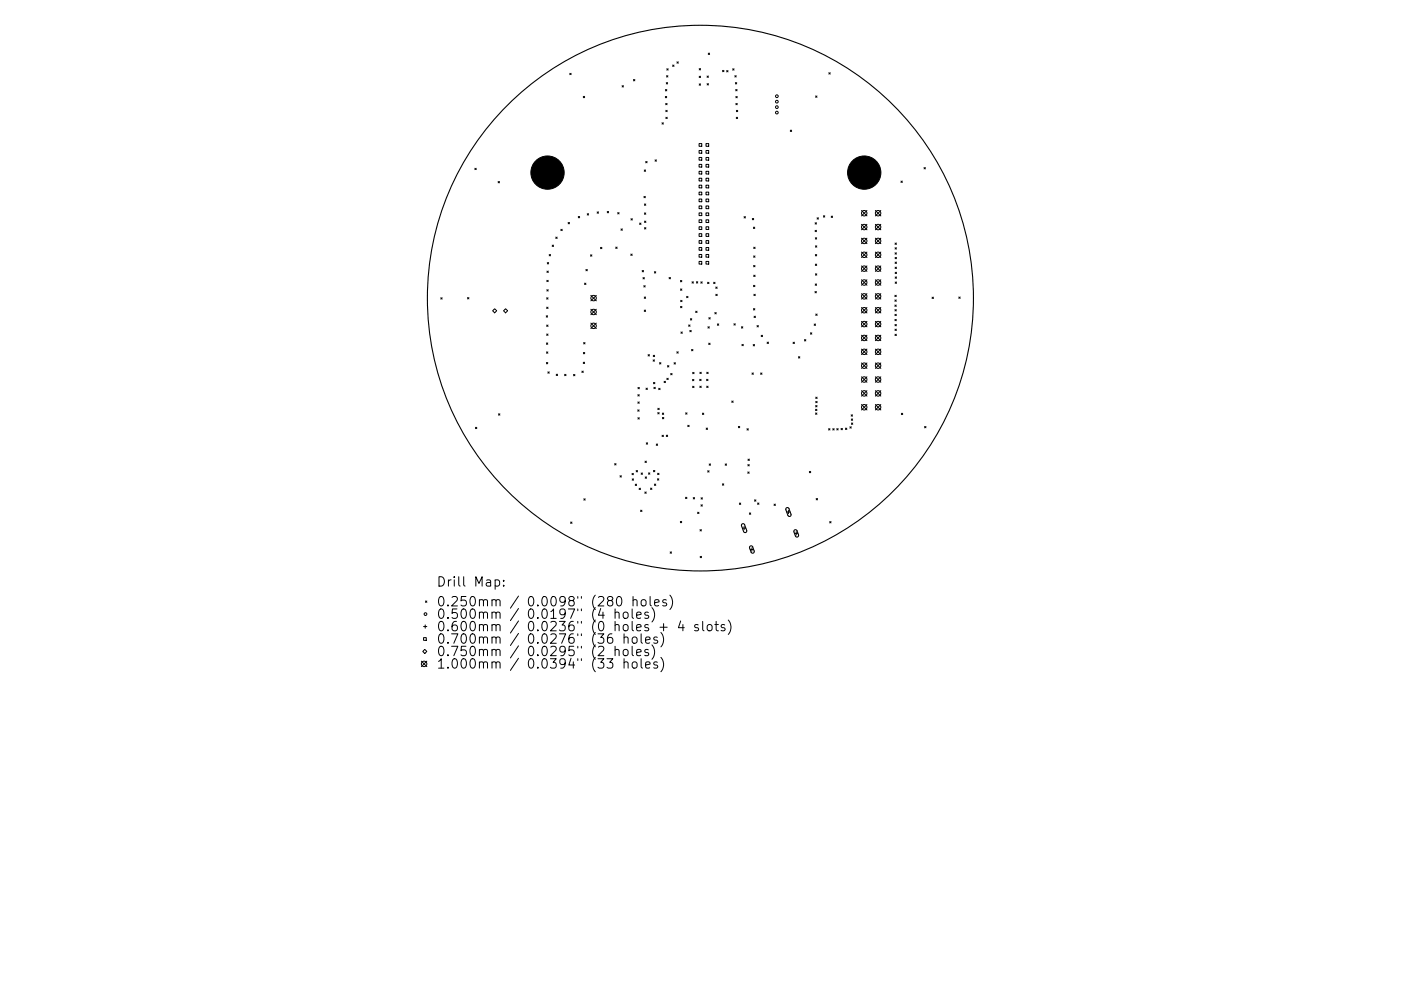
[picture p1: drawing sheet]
<svg xmlns="http://www.w3.org/2000/svg" width="297mm" height="210mm" viewBox="0 0 297 210" stroke-linecap="round" stroke-linejoin="round" font-family="sans-serif">
<defs><g id="words">
<g font-size="2.8">
<text x="92.5" y="124.5">Drill Map:</text>
<text x="92.5" y="128.7">0.250mm / 0.0098&quot; (280 holes)</text>
<text x="92.5" y="131.3">0.500mm / 0.0197&quot; (4 holes)</text>
<text x="92.5" y="133.9">0.600mm / 0.0236&quot; (0 holes + 4 slots)</text>
<text x="92.5" y="136.6">0.700mm / 0.0276&quot; (36 holes)</text>
<text x="92.5" y="139.2">0.750mm / 0.0295&quot; (2 holes)</text>
<text x="92.5" y="141.9">1.000mm / 0.0394&quot; (33 holes)</text>
</g>
</g></defs>
<g fill="#000" stroke="#000" stroke-width=".21">
<circle cx="116.1" cy="36.6" r="3.5"/>
<circle cx="183.2" cy="36.6" r="3.5"/>
</g>
<g fill="none" stroke="#000" stroke-width=".23">
<path d="M157.3 111.2l.3-.1 .3 .2 .4 1.3-.2 .4-.4-.2-.5-1.3zM159 115.9l.3-.1 .3 .2 .3 1-.2 .3-.4-.1-.4-1zM166.7 107.8l.3-.1 .3 .2 .4 1.3-.2 .3-.4-.1-.5-1.3zM168.4 112.5l.3-.1 .3 .2 .3 1-.2 .3-.4-.2-.4-.9z"/>
<circle cx="148.5" cy="63.3" r="57.9"/>
</g>
<g fill="none" stroke="#000" stroke-width=".21">
<path d="M120.8 15.6l.3 .2M121.1 15.6l-.3 .2M131.9 18.2l.3 .3M132.2 18.2l-.3 .3M134.3 16.9l.3 .3M134.6 16.9l-.3 .3M141.1 19l.3 .3M141.3 17.5l.2 .3M141.3 16.1l.3 .2M141.4 19l-.3 .3M141.4 14.6l.3 .3M141.5 17.5l-.2 .3"/>
<path d="M141.6 16.1l-.3 .2M141.7 14.6l-.3 .3M142.6 13.8l.3 .3M142.9 13.8l-.3 .3M143.5 13.1l.3 .3M143.8 13.1l-.3 .3M148.2 17.8l.3 .3M148.2 14.6l.3 .2M148.2 16.2l.3 .3M148.5 17.8l-.3 .3M148.5 14.6l-.3 .2M148.5 16.2l-.3 .3"/>
<path d="M149.9 16.1l.3 .3M149.9 17.7l.3 .3M150.2 11.3l.3 .3M150.2 16.1l-.3 .3M150.2 17.7l-.3 .3M150.5 11.3l-.3 .3M153.2 14.9l.3 .3M153.5 14.9l-.3 .3M154.1 15l.3 .3M154.4 15l-.3 .3M155.3 14.6l.3 .3M155.6 14.6l-.3 .3"/>
<path d="M155.8 16.1l.3 .2M155.9 17.5l.3 .3M156 19l.3 .3M156.1 16.1l-.3 .2M156.2 17.5l-.3 .3M156.3 19l-.3 .3M175.7 15.4l.3 .3M176 15.4l-.3 .3M100.7 35.7l.3 .3M101 35.7l-.3 .3M105.6 38.5l.3 .3M105.9 38.5l-.3 .3"/>
<path d="M123.7 20.4l.3 .3M124 20.4l-.3 .3M136.6 36.1l.3 .3M136.9 36.1l-.3 .3M136.9 34.3l.3 .2M137.2 34.3l-.3 .2M138.9 33.9l.3 .3M139.2 33.9l-.3 .3M140.4 26l.2 .3M140.6 26l-.2 .3M141.1 20.5l.3 .2M141.1 21.9l.3 .3"/>
<path d="M141.2 23.4l.3 .3M141.2 24.9l.3 .3M141.4 20.5l-.3 .2M141.4 21.9l-.3 .3M141.5 23.4l-.3 .3M141.5 24.9l-.3 .3M148.2 30.5h.6v.5h-.6zM148.2 31.9h.6v.6h-.6zM148.2 33.4h.6v.6h-.6zM148.2 34.9h.6v.6h-.6zM148.2 36.3h.6v.6h-.6zM148.2 37.8h.6v.6h-.6z"/>
<path d="M148.2 39.3h.6v.6h-.6zM149.7 30.5h.6v.5h-.6zM149.7 31.9h.6v.6h-.6zM149.7 33.4h.6v.6h-.6zM149.7 34.9h.6v.6h-.6zM149.7 36.3h.6v.6h-.6zM149.7 37.8h.6v.6h-.6zM149.7 39.3h.6v.6h-.6zM156 20.5l.3 .3M156 21.9l.3 .3M156.1 24.9l.3 .3M156.1 23.4l.3 .3"/>
<path d="M156.3 20.5l-.3 .3M156.3 21.9l-.3 .3M156.4 24.9l-.3 .3M156.4 23.4l-.3 .3M167.6 27.6l.2 .3M167.8 27.6l-.2 .3M172.9 20.4l.3 .2M173.2 20.4l-.3 .2M191 38.4l.3 .3M191.3 38.4l-.3 .3M195.9 35.6l.3 .2M196.2 35.6l-.3 .2"/>
<path d="M115.9 59.5l.3 .3M116 57.5l.3 .3M116 55.7l.3 .3M116.2 59.5l-.3 .3M116.3 57.5l-.3 .3M116.3 55.7l-.3 .3M116.4 54l.3 .3M116.7 54l-.3 .3M117.1 52l.3 .3M117.4 52l-.3 .3M117.8 50.3l.3 .3M118.1 50.3l-.3 .3"/>
<path d="M118.9 48.6l.3 .3M119.2 48.6l-.3 .3M120.5 47.2l.2 .3M120.7 47.2l-.2 .3M122.6 45.9l.3 .3M122.9 45.9l-.3 .3M124.2 57.2l.3 .3M124.5 45.3l.3 .3M124.5 57.2l-.3 .3M124.8 45.3l-.3 .3M125.2 54.1l.3 .3M125.5 54.1l-.3 .3"/>
<path d="M126.6 45l.3 .2M126.9 45l-.3 .2M127.3 52.5l.3 .3M127.6 52.5l-.3 .3M128.7 44.9l.3 .2M129 44.9l-.3 .2M130.6 52.4l.2 .3M130.8 52.4l-.2 .3M131 45.1l.3 .3M131.3 45.1l-.3 .3M131.7 48.6l.3 .3M132 48.6l-.3 .3"/>
<path d="M133.7 53.9l.3 .3M133.8 46.4l.3 .3M134 53.9l-.3 .3M134.1 46.4l-.3 .3M135.6 47.3l.3 .3M135.9 47.3l-.3 .3M136.2 57.4l.2 .3M136.3 58.9l.3 .3M136.4 57.4l-.2 .3M136.5 41.7l.3 .3M136.6 58.9l-.3 .3M136.6 43.3l.3 .3"/>
<path d="M136.6 45.2l.3 .3M136.7 46.9l.2 .3M136.7 48.3l.2 .3M136.8 41.7l-.3 .3M136.9 43.3l-.3 .3M136.9 45.2l-.3 .3M136.9 46.9l-.2 .3M136.9 48.3l-.2 .3M138.7 57.6l.3 .3M139 57.6l-.3 .3M141.9 58.9l.3 .3M142.2 58.9l-.3 .3"/>
<path d="M144.3 59.5l.3 .3M144.6 59.5l-.3 .3M146.7 59.8l.3 .3M147 59.8l-.3 .3M147.7 59.8l.2 .3M147.9 59.8l-.2 .3M148.2 40.8h.6v.5h-.6zM148.2 42.2h.6v.6h-.6zM148.2 43.7h.6v.6h-.6zM148.2 45.2h.6v.5h-.6zM148.2 46.6h.6v.6h-.6zM148.2 48.1h.6v.6h-.6z"/>
<path d="M148.2 49.6h.6v.6h-.6zM148.2 51.1h.6v.5h-.6zM148.2 52.5h.6v.6h-.6zM148.2 54h.6v.6h-.6zM148.2 55.5h.6v.5h-.6zM148.6 59.8l.3 .3M148.9 59.8l-.3 .3M149.7 40.8h.6v.5h-.6zM149.7 42.2h.6v.6h-.6zM149.7 43.7h.6v.6h-.6zM149.7 45.2h.6v.5h-.6zM149.7 46.6h.6v.6h-.6z"/>
<path d="M149.7 48.1h.6v.6h-.6zM149.7 49.6h.6v.6h-.6zM149.7 51.1h.6v.5h-.6zM149.7 52.5h.6v.6h-.6zM149.7 54h.6v.6h-.6zM149.7 55.5h.6v.5h-.6zM150 59.9l.3 .3M150.3 59.9l-.3 .3M151.3 59.9l.3 .3M151.6 59.9l-.3 .3M157.8 46l.2 .2M158 46l-.2 .2"/>
<path d="M159.5 46.3l.3 .3M159.7 48.2l.3 .3M159.8 54.3l.3 .3M159.8 56.3l.3 .3M159.8 46.3l-.3 .3M159.8 52.4l.3 .3M159.8 58.4l.3 .3M160 48.2l-.3 .3M160.1 54.3l-.3 .3M160.1 56.3l-.3 .3M160.1 52.4l-.3 .3M160.1 58.4l-.3 .3"/>
<path d="M172.8 47.3l.3 .2M172.8 48.9l.3 .3M172.9 50.4l.3 .3M172.9 54l.3 .3M172.9 56l.3 .3M172.9 52.2l.3 .2M172.9 58.1l.3 .3M173.1 48.9l-.3 .3M173.1 47.3l-.3 .2M173.2 50.4l-.3 .3M173.2 54l-.3 .3M173.2 56l-.3 .3"/>
<path d="M173.2 52.2l-.3 .2M173.2 58.1l-.3 .3M173.2 46.2l.3 .3M173.5 46.2l-.3 .3M174.6 45.8l.3 .3M174.9 45.8l-.3 .3M176.2 45.9l.3 .2M176.5 45.9l-.3 .2M182.7 44.7l1.1 1.1M182.7 47.6l1.1 1.2M182.7 50.5l1.1 1.2M182.7 53.5l1.1 1.1"/>
<path d="M182.7 56.4l1.1 1.2M182.7 59.4l1.1 1.1M183.8 44.7l-1.1 1.1M183.8 47.6l-1.1 1.2M183.8 50.5l-1.1 1.2M183.8 53.5l-1.1 1.1M183.8 56.4l-1.1 1.2M183.8 59.4l-1.1 1.1M185.6 47.6l1.2 1.2M185.6 50.5l1.2 1.2M185.6 53.5l1.2 1.1M185.6 56.4l1.2 1.2"/>
<path d="M185.6 44.7l1.2 1.1M185.6 59.4l1.2 1.1M186.8 44.7l-1.2 1.1M186.8 47.6l-1.2 1.2M186.8 50.5l-1.2 1.2M186.8 53.5l-1.2 1.1M186.8 56.4l-1.2 1.2M186.8 59.4l-1.2 1.1M189.8 51.6l.3 .3M189.8 52.6l.3 .2M189.8 53.6l.3 .3M189.8 55.6l.3 .3"/>
<path d="M189.8 54.6l.3 .3M189.8 56.7l.3 .3M189.8 57.8l.3 .2M189.8 58.8l.3 .2M189.8 59.8l.3 .3M190.1 51.6l-.3 .3M190.1 52.6l-.3 .2M190.1 53.6l-.3 .3M190.1 54.6l-.3 .3M190.1 55.6l-.3 .3M190.1 56.7l-.3 .3M190.1 57.8l-.3 .2"/>
<path d="M190.1 58.8l-.3 .2M190.1 59.8l-.3 .3M93.5 63.2l.2 .3M93.7 63.2l-.2 .3M99.1 63.1l.3 .3M99.4 63.1l-.3 .3M104.9 65.5l.4 .4-.4 .5-.5-.5zM107.2 65.5l.4 .4-.4 .5-.4-.5zM115.8 67l.3 .3M115.8 72.8l.3 .3M115.8 76.9l.3 .3M115.9 74.7l.3 .2"/>
<path d="M115.9 63.2l.3 .3M115.9 65.2l.3 .3M115.9 69l.3 .3M115.9 70.9l.3 .3M115.9 61.5l.3 .3M116.1 67l-.3 .3M116.1 72.8l-.3 .3M116.1 76.9l-.3 .3M116.2 74.7l-.3 .2M116.2 78.9l.2 .3M116.2 63.2l-.3 .3M116.2 65.2l-.3 .3"/>
<path d="M116.2 69l-.3 .3M116.2 70.9l-.3 .3M116.2 61.5l-.3 .3M116.4 78.9l-.2 .3M117.9 79.4l.3 .3M118.2 79.4l-.3 .3M119.7 79.4l.3 .3M120 79.4l-.3 .3M121.6 79.4l.3 .3M121.9 79.4l-.3 .3M123.4 78.7l.3 .3M123.7 78.7l-.3 .3"/>
<path d="M123.7 76.8l.3 .3M123.7 74.8l.3 .3M123.7 72.7l.3 .3M123.9 60.1l.3 .3M124 76.8l-.3 .3M124 74.8l-.3 .3M124 72.7l-.3 .3M124.2 60.1l-.3 .3M125.3 62.7l1.1 1.1M125.3 65.6l1.1 1.2M125.3 68.6l1.1 1.1M126.4 62.7l-1.1 1.1"/>
<path d="M126.4 65.6l-1.1 1.2M126.4 68.6l-1.1 1.1M136.5 60.6l.3 .3M136.6 63l.3 .3M136.6 65.8l.3 .3M136.8 60.6l-.3 .3M136.9 63l-.3 .3M136.9 65.8l-.3 .3M137.4 75.2l.3 .3M137.7 75.2l-.3 .3M138.5 76.4l.3 .2M138.5 75.4l.3 .3"/>
<path d="M138.8 76.4l-.3 .2M138.8 75.4l-.3 .3M139.8 76.9l.3 .3M140.1 76.9l-.3 .3M141.5 77.6l.3 .3M141.8 77.6l-.3 .3M142.2 79.2l.3 .3M142.5 79.2l-.3 .3M142.9 77l.3 .2M143.2 77l-.3 .2M143.5 74.6l.3 .3M143.8 74.6l-.3 .3"/>
<path d="M144.3 61.3l.3 .3M144.3 65l.3 .3M144.3 63.7l.3 .3M144.4 70.4l.3 .3M144.6 61.3l-.3 .3M144.6 65l-.3 .3M144.6 63.7l-.3 .3M144.7 70.4l-.3 .3M145.6 62.9l.3 .3M145.9 62.9l-.3 .3M146 68.9l.3 .3M146.3 70.1l.3 .3"/>
<path d="M146.3 68.9l-.3 .3M146.4 67.6l.3 .3M146.6 70.1l-.3 .3M146.6 74.1l.3 .3M146.7 67.6l-.3 .3M146.9 79l.3 .3M146.9 74.1l-.3 .3M147.2 79l-.3 .3M147.5 66l.3 .3M147.8 66l-.3 .3M148.4 79l.3 .3M148.7 79l-.3 .3"/>
<path d="M149.8 79l.3 .3M150.1 69.3l.3 .3M150.1 79l-.3 .3M150.3 72.8l.3 .3M150.3 67.4l.3 .3M150.4 69.3l-.3 .3M150.6 72.8l-.3 .3M150.6 67.4l-.3 .3M151.6 66.3l.3 .3M151.8 60.9l.2 .3M151.8 62.4l.3 .3M151.9 66.3l-.3 .3"/>
<path d="M152 60.9l-.2 .3M152.1 62.4l-.3 .3M152.1 68.7l.3 .3M152.4 68.7l-.3 .3M155.6 68.7l.3 .3M155.9 68.7l-.3 .3M157.2 69.3l.3 .3M157.3 73.1l.3 .3M157.5 69.3l-.3 .3M157.6 73.1l-.3 .3M159.4 79.1l.3 .3M159.7 73.1l.3 .3"/>
<path d="M159.7 79.1l-.3 .3M159.7 65.5l.3 .3M159.8 60.5l.2 .3M159.8 62.4l.3 .3M159.9 67.1l.3 .3M160 73.1l-.3 .3M160 65.5l-.3 .3M160 60.5l-.2 .3M160.1 62.4l-.3 .3M160.2 67.1l-.3 .3M160.5 69.1l.3 .3M160.8 69.1l-.3 .3"/>
<path d="M161.3 79.1l.3 .3M161.4 71.1l.3 .3M161.6 79.1l-.3 .3M161.7 71.1l-.3 .3M162.6 72.6l.3 .3M162.9 72.6l-.3 .3M168.1 72.6l.3 .3M168.4 72.6l-.3 .3M169.3 75.7l.3 .3M169.6 75.7l-.3 .3M170.6 72.1l.3 .2M170.9 72.1l-.3 .2"/>
<path d="M171.8 70.6l.3 .3M172.1 70.6l-.3 .3M172.6 68.7l.3 .3M172.8 61.8l.3 .3M172.8 60.2l.3 .3M172.9 68.7l-.3 .3M173 66.6l.2 .3M173.1 61.8l-.3 .3M173.1 60.2l-.3 .3M173.2 66.6l-.2 .3M182.7 68.2l1.1 1.1M182.7 62.3l1.1 1.2"/>
<path d="M182.7 65.2l1.1 1.2M182.7 71.1l1.1 1.2M182.7 74.1l1.1 1.1M182.7 77l1.1 1.2M182.7 79.9l1.1 1.2M183.8 65.2l-1.1 1.2M183.8 79.9l-1.1 1.2M183.8 77l-1.1 1.2M183.8 62.3l-1.1 1.2M183.8 68.2l-1.1 1.1M183.8 71.1l-1.1 1.2M183.8 74.1l-1.1 1.1"/>
<path d="M185.6 71.1l1.2 1.2M185.6 62.3l1.2 1.2M185.6 65.2l1.2 1.2M185.6 68.2l1.2 1.1M185.6 74.1l1.2 1.1M185.6 77l1.2 1.2M185.6 79.9l1.2 1.2M186.8 62.3l-1.2 1.2M186.8 77l-1.2 1.2M186.8 74.1l-1.2 1.1M186.8 65.2l-1.2 1.2M186.8 68.2l-1.2 1.1"/>
<path d="M186.8 71.1l-1.2 1.2M186.8 79.9l-1.2 1.2M189.7 62.6l.3 .3M189.7 63.6l.3 .3M189.7 64.7l.3 .3M189.7 65.7l.3 .3M189.7 66.7l.3 .3M189.7 67.8l.3 .2M189.8 70.9l.2 .3M189.8 68.8l.2 .3M189.8 69.8l.2 .3M190 62.6l-.3 .3"/>
<path d="M190 63.6l-.3 .3M190 64.7l-.3 .3M190 65.7l-.3 .3M190 66.7l-.3 .3M190 67.8l-.3 .2M190 68.8l-.2 .3M190 69.8l-.2 .3M190 70.9l-.2 .3M197.6 63l.3 .3M197.9 63l-.3 .3M203.3 63l.3 .3M203.6 63l-.3 .3"/>
<path d="M100.8 90.7l.3 .2M101.1 90.7l-.3 .2M105.7 87.8l.3 .3M106 87.8l-.3 .3M130.3 98.4l.3 .3M130.6 98.4l-.3 .3M134.9 99.8l.3 .3M135.2 99.8l-.3 .3M135.2 87l.3 .2M135.2 83.7l.3 .3M135.2 85.3l.3 .3M135.3 88.6l.2 .3"/>
<path d="M135.3 82.2l.3 .3M135.5 87l-.3 .2M135.5 83.7l-.3 .3M135.5 85.3l-.3 .3M135.5 88.6l-.2 .3M135.6 82.2l-.3 .3M136.8 97.8l.2 .3M137 82.3l.3 .3M137 93.9l.3 .3M137 97.8l-.2 .3M137.3 82.3l-.3 .3M137.3 93.9l-.3 .3"/>
<path d="M138.6 81.1l.2 .3M138.6 99.8l.2 .3M138.6 82.2l.3 .3M138.8 81.1l-.2 .3M138.8 99.8l-.2 .3M138.9 82.2l-.3 .3M139.1 94.2l.3 .3M139.4 94.2l-.3 .3M139.5 87.5l.3 .3M139.5 86.6l.3 .3M139.7 82.4l.3 .3M139.8 87.5l-.3 .3"/>
<path d="M139.8 86.6l-.3 .3M140 82.4l-.3 .3M140.4 92.3l.3 .3M140.4 87.6l.3 .3M140.4 88.6l.3 .3M140.7 92.3l-.3 .3M140.7 87.6l-.3 .3M140.7 88.6l-.3 .3M140.8 80.9l.3 .3M141.1 80.9l-.3 .3M141.3 92.3l.3 .3M141.4 80.3l.3 .2"/>
<path d="M141.6 92.3l-.3 .3M141.7 80.3l-.3 .2M145.4 87.6l.3 .3M145.7 87.6l-.3 .3M145.8 90.2l.3 .3M146.1 90.2l-.3 .3M146.8 80.5l.3 .3M146.9 82l.2 .2M147.1 80.5l-.3 .3M147.1 82l-.2 .2M148.4 80.5l.2 .3M148.4 81.9l.3 .3"/>
<path d="M148.6 80.5l-.2 .3M148.7 81.9l-.3 .3M148.9 87.6l.3 .3M149.2 87.6l-.3 .3M149.7 90.8l.3 .3M149.8 80.5l.3 .3M149.8 81.9l.3 .3M150 90.8l-.3 .3M150 99.9l.3 .3M150.1 80.5l-.3 .3M150.1 81.9l-.3 .3M150.3 99.9l-.3 .3"/>
<path d="M150.4 98.4l.2 .3M150.6 98.4l-.2 .3M153.8 98.4l.2 .3M154 98.4l-.2 .3M155.2 85.1l.2 .3M155.4 85.1l-.2 .3M156.6 90.5l.2 .3M156.8 90.5l-.2 .3M158.4 91l.3 .3M158.6 98.6l.3 .3M158.6 97.4l.3 .3M158.7 91l-.3 .3"/>
<path d="M158.9 98.6l-.3 .3M158.9 97.4l-.3 .3M172.9 87.6l.3 .3M172.9 86.8l.3 .3M172.9 86l.3 .3M173 84.3l.2 .2M173 85.2l.2 .2M173.2 86.8l-.3 .3M173.2 87.6l-.3 .3M173.2 86l-.3 .3M173.2 84.3l-.2 .2M173.2 85.2l-.2 .2"/>
<path d="M175.7 90.9l.3 .3M176 90.9l-.3 .3M176.6 90.9l.3 .3M176.9 90.9l-.3 .3M177.4 90.9l.3 .3M177.7 90.9l-.3 .3M178.3 90.9l.3 .3M178.6 90.9l-.3 .3M179.3 90.8l.2 .3M179.5 90.8l-.2 .3M180.2 90.5l.3 .3M180.5 88l.2 .3"/>
<path d="M180.5 90.5l-.3 .3M180.5 88.9l.3 .3M180.5 89.7l.3 .3M180.7 88l-.2 .3M180.8 88.9l-.3 .3M180.8 89.7l-.3 .3M182.7 82.9l1.1 1.1M182.7 85.8l1.1 1.2M183.8 82.9l-1.1 1.1M183.8 85.8l-1.1 1.2M185.6 82.9l1.2 1.1M185.6 85.8l1.2 1.2"/>
<path d="M186.8 82.9l-1.2 1.1M186.8 85.8l-1.2 1.2M191.1 87.7l.3 .3M191.4 87.7l-.3 .3M196 90.5l.3 .3M196.3 90.5l-.3 .3M121 110.8l.3 .2M121.3 110.8l-.3 .2M123.8 105.8l.3 .3M124.1 105.8l-.3 .3M131.5 100.9l.2 .3M131.7 100.9l-.2 .3"/>
<path d="M134 100.4l.3 .3M134 101.6l.3 .3M134.3 100.4l-.3 .3M134.3 101.6l-.3 .3M134.7 102.7l.3 .3M135 102.7l-.3 .3M135.5 103.6l.3 .3M135.8 103.6l-.3 .3M135.8 108.2l.3 .3M135.9 100.4l.3 .2M136.1 108.2l-.3 .3M136.2 100.4l-.3 .2"/>
<path d="M136.7 104.4l.3 .3M136.8 101.2l.3 .3M137 104.4l-.3 .3M137.1 101.2l-.3 .3M137.5 100.3l.3 .3M137.8 100.3l-.3 .3M137.9 103.6l.3 .2M138.2 103.6l-.3 .2M138.7 102.7l.3 .3M139 102.7l-.3 .3M139.4 101.6l.3 .3M139.4 100.4l.3 .3"/>
<path d="M139.7 101.6l-.3 .3M139.7 100.4l-.3 .3M142.1 117.1l.3 .3M142.4 117.1l-.3 .3M144.2 110.6l.3 .3M144.5 110.6l-.3 .3M145.3 105.5l.3 .3M145.6 105.5l-.3 .3M147 105.6l.3 .3M147.3 105.6l-.3 .3M147.9 108.7l.3 .3M148.2 108.7l-.3 .3"/>
<path d="M148.4 112.4l.3 .3M148.5 118l.2 .3M148.6 107.1l.3 .3M148.6 105.6l.3 .3M148.7 112.4l-.3 .3M148.7 118l-.2 .3M148.9 107.1l-.3 .3M148.9 105.6l-.3 .3M153.2 102.7l.3 .2M153.5 102.7l-.3 .2M156.8 106.7l.3 .3M157.1 106.7l-.3 .3"/>
<path d="M157.4 112.1h.7M157.8 111.7v.7M158.5 100.1l.3 .3M158.8 100.1l-.3 .3M158.9 108.8l.3 .3M159.1 116.6h.7M159.2 108.8l-.3 .3M159.4 116.2v.7M160 106.1l.3 .2M160.3 106.1l-.3 .2M160.6 106.7l.3 .3M160.9 106.7l-.3 .3"/>
<path d="M164.1 107l.3 .2M164.4 107l-.3 .2M166.8 108.6h.7M167.2 108.3v.7M168.5 113.2h.7M168.8 112.8v.7M171.6 100l.3 .3M171.9 100l-.3 .3M173 105.8l.3 .3M173.3 105.8l-.3 .3M175.9 110.7l.3 .2M176.2 110.7l-.3 .2"/>
<path d="M89.8 132.9h.7M89.8 135.3h.6v.6h-.6zM90.1 137.8l.4 .4-.4 .4-.5-.4zM90.2 132.6v.7M90.2 127.5l.3 .3M90.5 127.5l-.3 .3M105 123.1l.6-.1 .3 .4v.6l-.2 .3h-.7M106.8 124.2v.2M106.8 123.1v.2M128.7 139.8h1.2l-.6 .7 .5 .2v.9l-.2 .2h-.6l-.3-.2M129.7 134.5a.79 .79 0 0 0-.9 .8v.8l.2 .3 .6 .1 .2-.2 .1-.7-.2-.3-.5-.1-.4 .4M130.4 130.1a.5 .5 0 0 1 .9 0v1.1"/>
<path d="M130.4 138a.5 .5 0 0 1 .9 .1v1M130.4 129.2v2M130.4 137.1v2M130.9 126.7l.5-.1a1.25 1.25 0 0 1 0 2l-.4-.1-.2-.3-.1-.9zM132.2 130.1a.54 .54 0 0 1 .6-.2 .54 .54 0 0 1 .4 .3v.6a.54 .54 0 0 1-.6 .4 .54 .54 0 0 1-.5-.4zM132.2 138a.54 .54 0 0 1 .6-.2 .54 .54 0 0 1 .4 .4v.5a.54 .54 0 0 1-.6 .4 .54 .54 0 0 1-.5-.4zM132.3 135.3a.5 .5 0 0 1 .9 .1v1.1M132.3 134.5v2M132.3 139.8v2M134 129.2v1.7l.3 .3M134 137.1v1.7l.3 .3M134.1 135.3a.54 .54 0 0 1 .6-.2 .54 .54 0 0 1 .4 .4v.6a.54 .54 0 0 1-.5 .4 .54 .54 0 0 1-.6-.4z"/>
<path d="M134.2 127.4l.3-.2 .5 .1 .1 1.3M134.2 126.6v2M135 130.5l.9-.2-.1-.3-.5-.1-.3 .2 .1 1h.7M135 138.5l.9-.2-.1-.4-.5-.1-.3 .3 .1 .9h.7M135.9 134.5v1.7l.3 .3M135.9 139.8v1.7l.3 .3M136 127.4l.3-.2a.54 .54 0 0 1 .7 .4v.6a.54 .54 0 0 1-.5 .4 .54 .54 0 0 1-.6-.4zM136.9 135.8l.9-.2-.1-.4-.5-.1-.3 .3 .1 1h.7M137.5 130l-.5-.1-.3 .2 .1 .3 .7 .2v.5h-.8M137.5 137.9l-.5-.1-.3 .3 .1 .3 .7 .1v.5h-.8M137.8 126.6v1.7l.3 .3M138.2 128.9a2.29 2.29 0 0 1 0 3.1"/>
<path d="M138.2 136.8a2.29 2.29 0 0 1 0 3.1M138.8 127.9l.9-.2-.1-.4-.5-.1-.3 .3 .1 1h.7M139.4 135.2l-.5-.1-.3 .3 .1 .3 .7 .2v.5h-.8M139.9 133.1h1.6M140.1 134.2a2.29 2.29 0 0 1 0 3M140.1 139.5a2.29 2.29 0 0 1 0 3M140.7 132.3v1.5M141.3 127.3l-.5-.1-.3 .3 .1 .3 .7 .2v.5h-.8M142 126.3a2.29 2.29 0 0 1 0 3M144.3 131.7l-.5 1.5h1.3M144.8 132.5v1.3M148 132.6l-.4-.1-.3 .3 .1 .3 .6 .2v.4h-.7"/>
<path d="M149 131.8v1.8l.3 .2M150.1 132.6a.54 .54 0 0 1 .9 .3v.6a.54 .54 0 0 1-.5 .4 .54 .54 0 0 1-.6-.4v-.6zM151.6 132.5h.7M151.8 131.8v1.8l.1 .1 .4 .1M153.6 132.6l-.4-.1-.3 .3 .1 .3 .6 .2v.4h-.7M154.4 131.6a2.29 2.29 0 0 1 0 3M89.3 140.3l1.2 1.1M90.5 140.3l-1.2 1.1M132.3 140.6a.5 .5 0 0 1 .9 .1v1.1M134.1 140.6a.54 .54 0 0 1 .6-.2 .54 .54 0 0 1 .4 .4l-.1 .8a.54 .54 0 0 1-.6 .2 .54 .54 0 0 1-.4-.4zM136.9 141.1l.9-.2-.1-.4-.5-.1-.3 .3 .1 1h.7M139.4 140.5l-.5-.1-.3 .3 .1 .3 .7 .2v.5h-.8"/>
<circle cx="164.7" cy="20.4" r=".29"/>
<circle cx="164.7" cy="22.7" r=".29"/>
<circle cx="164.7" cy="23.9" r=".29"/>
<circle cx="164.7" cy="21.6" r=".29"/>
<circle cx="183.2" cy="54.1" r=".58"/>
<circle cx="183.2" cy="57" r=".58"/>
<circle cx="183.2" cy="45.2" r=".58"/>
<circle cx="183.2" cy="48.2" r=".58"/>
<circle cx="183.2" cy="51.1" r=".58"/>
<circle cx="183.2" cy="59.9" r=".58"/>
<circle cx="186.2" cy="54.1" r=".58"/>
<circle cx="186.2" cy="57" r=".58"/>
<circle cx="186.2" cy="45.2" r=".58"/>
<circle cx="186.2" cy="48.2" r=".58"/>
<circle cx="186.2" cy="51.1" r=".58"/>
<circle cx="186.2" cy="59.9" r=".58"/>
<circle cx="125.9" cy="69.1" r=".58"/>
<circle cx="125.9" cy="66.2" r=".58"/>
<circle cx="125.9" cy="63.3" r=".58"/>
<circle cx="183.2" cy="65.8" r=".58"/>
<circle cx="183.2" cy="77.6" r=".58"/>
<circle cx="183.2" cy="74.6" r=".58"/>
<circle cx="183.2" cy="62.9" r=".58"/>
<circle cx="183.2" cy="71.7" r=".58"/>
<circle cx="183.2" cy="68.8" r=".58"/>
<circle cx="186.2" cy="65.8" r=".58"/>
<circle cx="186.2" cy="77.6" r=".58"/>
<circle cx="186.2" cy="74.6" r=".58"/>
<circle cx="186.2" cy="62.9" r=".58"/>
<circle cx="186.2" cy="71.7" r=".58"/>
<circle cx="186.2" cy="68.8" r=".58"/>
<circle cx="183.2" cy="86.4" r=".58"/>
<circle cx="183.2" cy="80.5" r=".58"/>
<circle cx="183.2" cy="83.5" r=".58"/>
<circle cx="186.2" cy="86.4" r=".58"/>
<circle cx="186.2" cy="80.5" r=".58"/>
<circle cx="186.2" cy="83.5" r=".58"/>
<circle cx="90.2" cy="130.3" r=".29"/>
<circle cx="89.9" cy="140.9" r=".58"/>
</g>
<use href="#words"/>
</svg>
